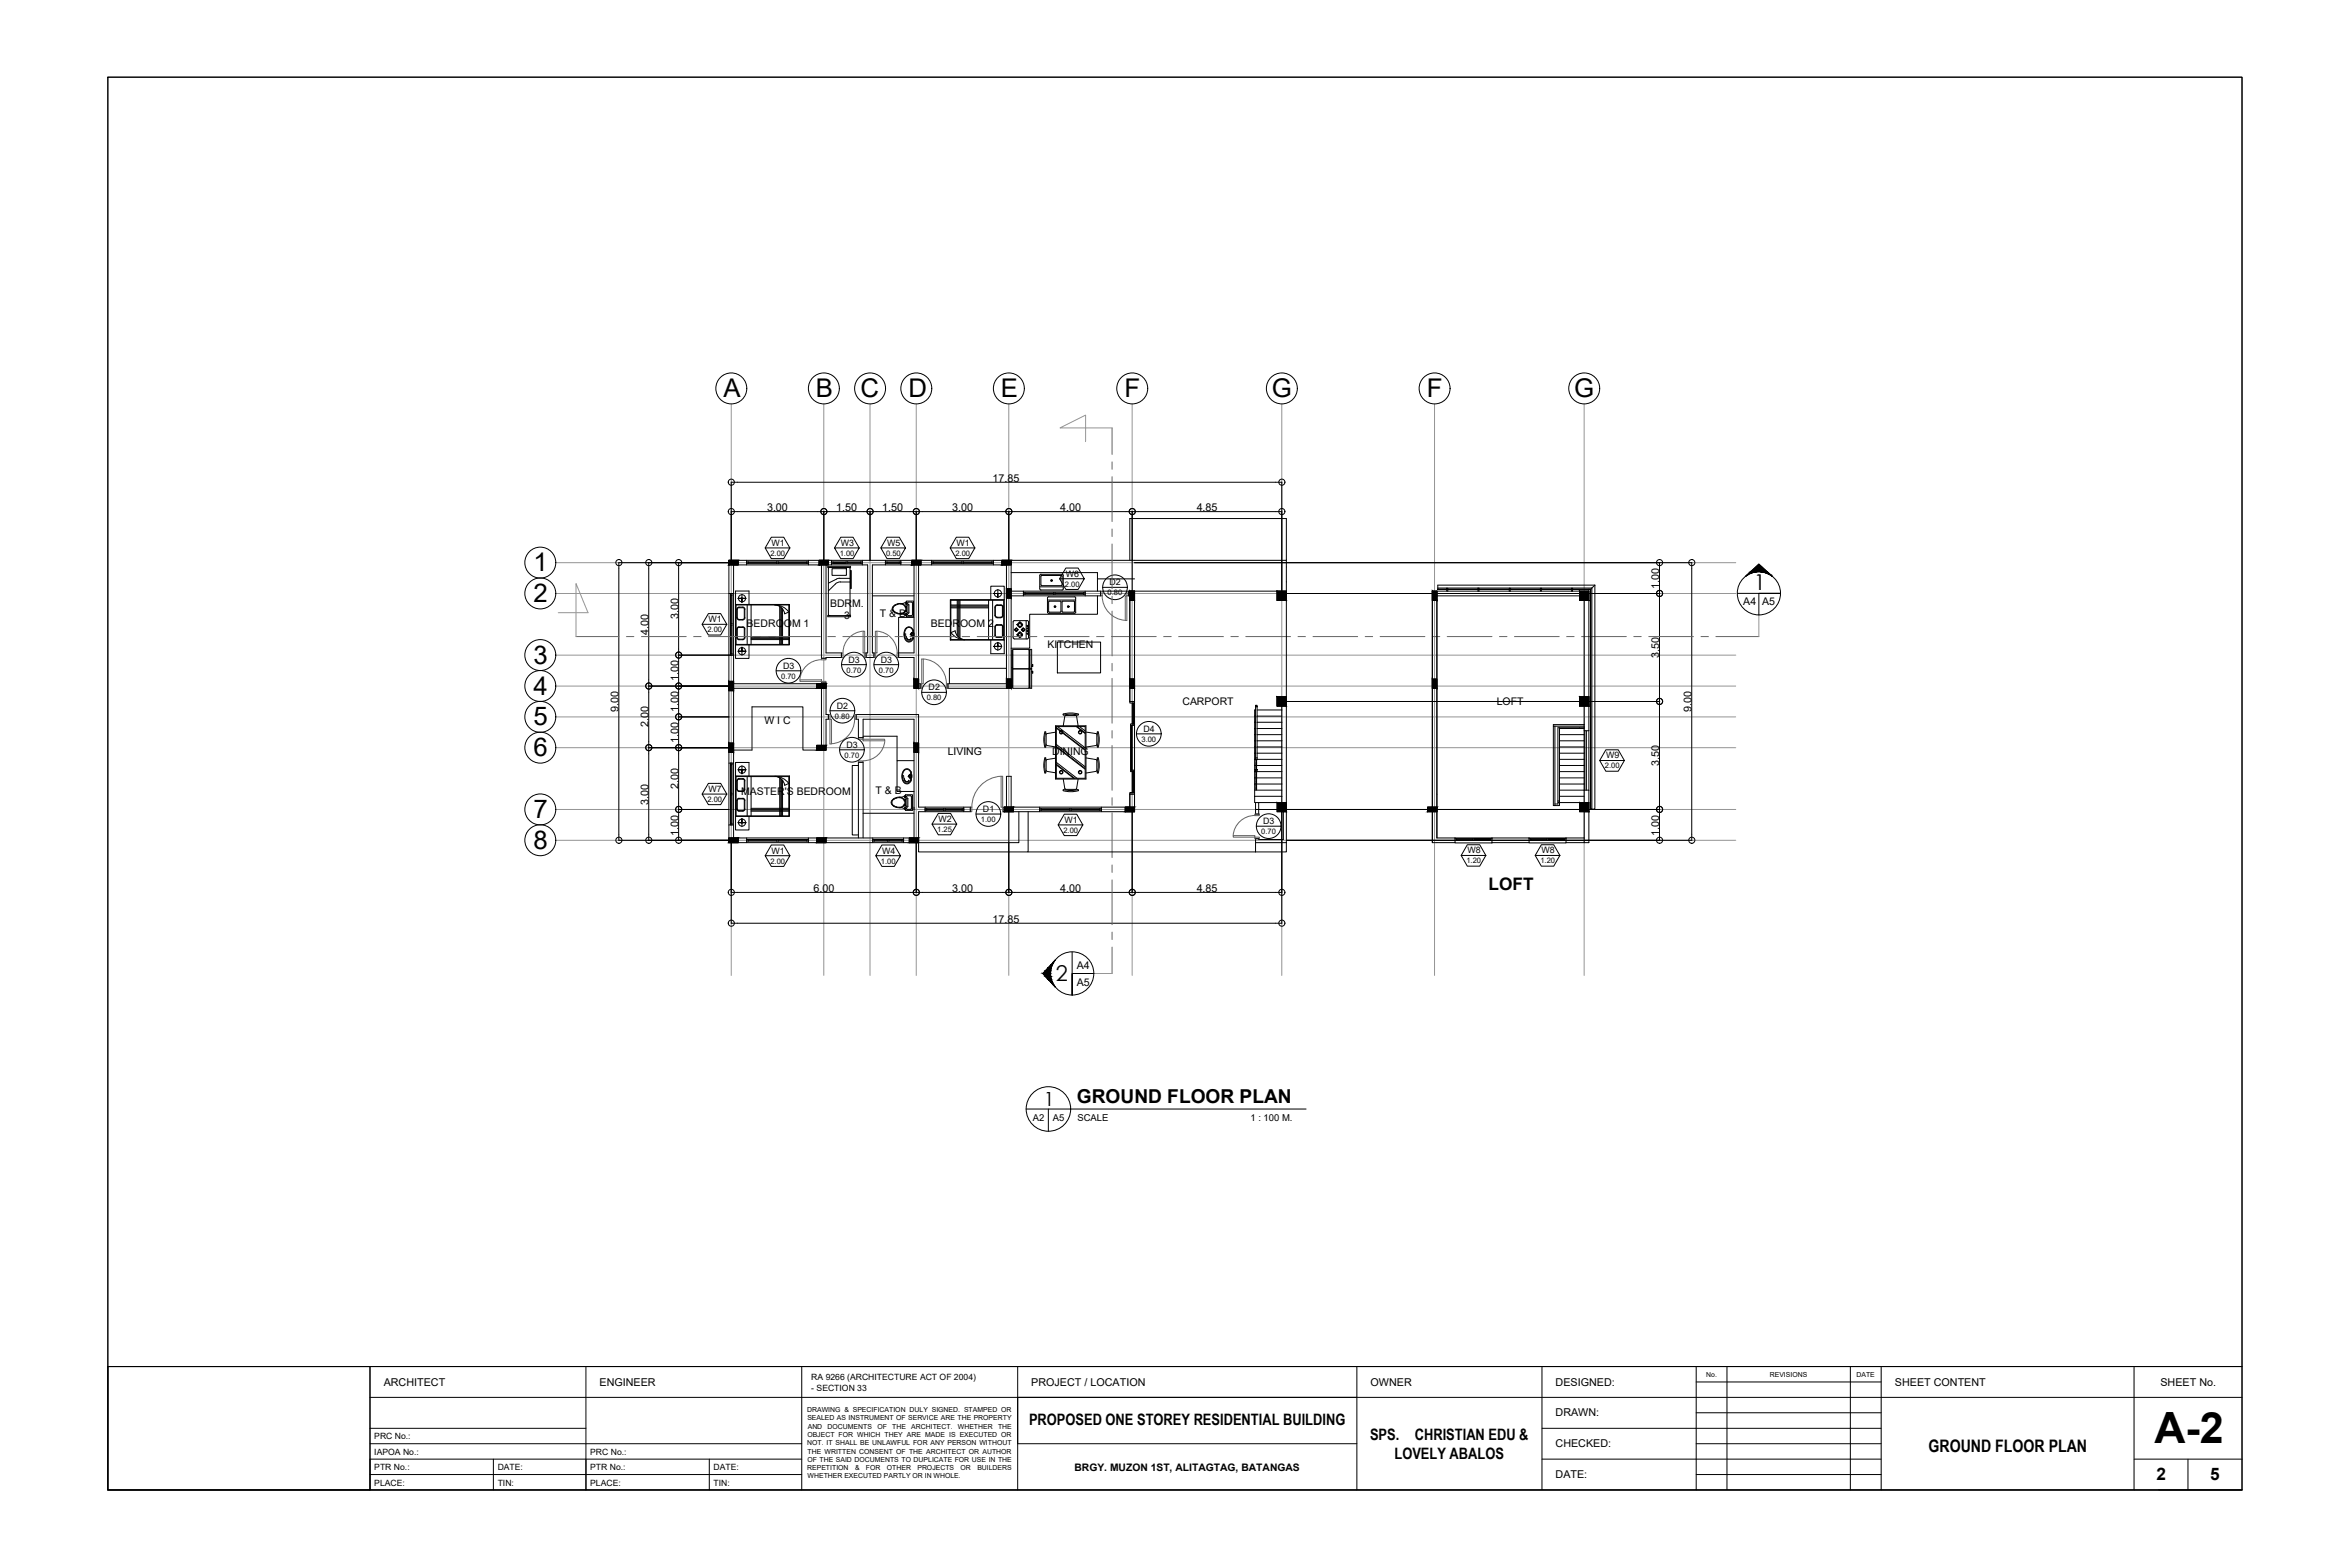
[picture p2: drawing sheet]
<svg xmlns="http://www.w3.org/2000/svg" width="762mm" height="508mm" viewBox="0 0 762 508" stroke-linecap="round" stroke-linejoin="round" font-family="sans-serif">
<defs><g id="words">
<text font-size="14" x="698.6" y="467.9">A-2</text>
<g font-size="8.4">
<text x="234.6" y="128.7">A</text>
<text x="264.6" y="128.7">B</text>
<text x="279" y="128.7">C</text>
<text x="294.6" y="128.7">D</text>
<text x="324.6" y="128.7">E</text>
<text x="364.6" y="128.7">F</text>
<text x="412.4" y="128.7">G</text>
<text x="462.6" y="128.7">F</text>
<text x="510.5" y="128.7">G</text>
<text x="173" y="185.2">1</text>
<text x="173" y="195.2">2</text>
<text x="173" y="215.2">3</text>
<text x="173" y="225.2">4</text>
<text x="173" y="235.2">5</text>
<text x="173" y="245.2">6</text>
<text x="173" y="265.2">7</text>
<text x="173" y="275.2">8</text>
</g>
<g font-size="7.1">
<text x="568.7" y="191.4">1</text>
<text x="342.3" y="318.1">2</text>
</g>
<text font-size="6.3" x="338.5" y="358.6">1</text>
<text font-size="6.2" x="349.2" y="357.7">GROUND FLOOR PLAN</text>
<g font-size="5.6">
<text x="482.7" y="288.5">LOFT</text>
<text x="625.3" y="470.6">GROUND FLOOR PLAN</text>
<text x="699.3" y="479.7">2</text>
<text x="716.6" y="479.7">5</text>
</g>
<g font-size="5.1">
<text x="333.7" y="462.1">PROPOSED ONE STOREY RESIDENTIAL BUILDING</text>
<text x="444.2" y="466.9">SPS.</text>
<text x="458.8" y="466.9">CHRISTIAN EDU &amp;</text>
<text x="452.2" y="473">LOVELY ABALOS</text>
</g>
<g font-size="3.5">
<text x="321.9" y="156.3">17.85</text>
<text x="248.7" y="165.7">3.00</text>
<text x="271.1" y="165.7">1.50</text>
<text x="286.1" y="165.7">1.50</text>
<text x="308.7" y="165.7">3.00</text>
<text x="343.8" y="165.7">4.00</text>
<text x="388" y="165.7">4.85</text>
<text x="538" y="190.9" transform="rotate(-90 538 190.9)">1.00</text>
<text x="220" y="200.8" transform="rotate(-90 220 200.8)">3.00</text>
<text x="210.2" y="205.7" transform="rotate(-90 210.2 205.7)">4.00</text>
<text x="538" y="213.3" transform="rotate(-90 538 213.3)">3.50</text>
<text x="220" y="220.9" transform="rotate(-90 220 220.9)">1.00</text>
<text x="200.5" y="230.8" transform="rotate(-90 200.5 230.8)">9.00</text>
<text x="220" y="230.9" transform="rotate(-90 220 230.9)">1.00</text>
<text x="548.4" y="230.8" transform="rotate(-90 548.4 230.8)">9.00</text>
<text x="210.2" y="235.8" transform="rotate(-90 210.2 235.8)">2.00</text>
<text x="220" y="240.9" transform="rotate(-90 220 240.9)">1.00</text>
<text x="538" y="248.3" transform="rotate(-90 538 248.3)">3.50</text>
<text x="220" y="255.8" transform="rotate(-90 220 255.8)">2.00</text>
<text x="210.2" y="260.8" transform="rotate(-90 210.2 260.8)">3.00</text>
<text x="220" y="270.9" transform="rotate(-90 220 270.9)">1.00</text>
<text x="538" y="270.9" transform="rotate(-90 538 270.9)">1.00</text>
<text x="263.7" y="289.2">6.00</text>
<text x="308.7" y="289.2">3.00</text>
<text x="343.8" y="289.2">4.00</text>
<text x="388" y="289.2">4.85</text>
<text x="321.9" y="299.2">17.85</text>
<text x="124.4" y="449.2">ARCHITECT</text>
<text x="194.4" y="449.2">ENGINEER</text>
<text x="334.4" y="449.2">PROJECT / LOCATION</text>
<text x="444.4" y="449.2">OWNER</text>
<text x="504.4" y="449.2">DESIGNED:</text>
<text x="614.4" y="449.2">SHEET CONTENT</text>
<text x="700.5" y="449.3">SHEET No.</text>
<text x="504.4" y="459.2">DRAWN:</text>
<text x="504.4" y="469.2">CHECKED:</text>
<text x="504.4" y="479.2">DATE:</text>
</g>
<g font-size="3.4">
<text x="269.2" y="196.8">BDRM.</text>
<text x="565.3" y="196.3">A4</text>
<text x="571.4" y="196.3">A5</text>
<text x="242.1" y="203.3">BEDROOM 1</text>
<text x="273.7" y="200.8">3</text>
<text x="285.3" y="199.9">T &amp; B</text>
<text x="301.9" y="203.3">BEDROOM 2</text>
<text x="339.7" y="210">KITCHEN</text>
<text x="383.4" y="228.7">CARPORT</text>
<text x="485.4" y="228.7">LOFT</text>
<text x="247.9" y="234.6">W I C</text>
<text x="307.3" y="244.9">LIVING</text>
<text x="341.2" y="244.9">DINING</text>
<text x="240.3" y="257.6">MASTER'S BEDROOM</text>
<text x="283.9" y="257.4">T &amp; B</text>
<text x="349.1" y="314.2">A4</text>
<text x="349.1" y="319.5">A5</text>
</g>
<text font-size="3.3" x="348.4" y="476.9">BRGY. MUZON 1ST, ALITAGTAG, BATANGAS</text>
<g font-size="3.1">
<text x="334.9" y="363.5">A2</text>
<text x="341.4" y="363.4">A5</text>
<text x="349.4" y="363.5">SCALE</text>
<text x="405.5" y="363.5">1 : 100 M.</text>
</g>
<g font-size="2.9">
<text x="250.1" y="177">W1</text>
<text x="272.7" y="177">W3</text>
<text x="287.7" y="177">W5</text>
<text x="310.2" y="177">W1</text>
<text x="345.7" y="186.9">W6</text>
<text x="359.7" y="189.7">D2</text>
<text x="229.7" y="201.7">W1</text>
<text x="275.1" y="214.8">D3</text>
<text x="285.6" y="214.8">D3</text>
<text x="253.9" y="216.8">D3</text>
<text x="301.1" y="223.8">D2</text>
<text x="271.4" y="229.7">D2</text>
<text x="370.8" y="237.2">D4</text>
<text x="274.4" y="242.4">D3</text>
<text x="520.8" y="245.8">W9</text>
<text x="229.7" y="256.7">W7</text>
<text x="318.7" y="263.2">D1</text>
<text x="304.3" y="266.5">W2</text>
<text x="345.2" y="266.7">W1</text>
<text x="409.6" y="267.2">D3</text>
<text x="250.1" y="276.7">W1</text>
<text x="286" y="276.7">W4</text>
<text x="475.9" y="276.6">W8</text>
<text x="499.9" y="276.6">W8</text>
</g>
<g font-size="2.8">
<text x="263.1" y="447.5">RA 9266 (ARCHITECTURE ACT OF 2004)</text>
<text x="263.1" y="450.8">- SECTION 33</text>
<text x="121.4" y="466.6">PRC No.:</text>
<text x="121.4" y="471.6">IAPOA No.:</text>
<text x="191.4" y="471.6">PRC No.:</text>
<text x="121.4" y="476.6">PTR No.:</text>
<text x="161.4" y="476.6">DATE:</text>
<text x="191.4" y="476.6">PTR No.:</text>
<text x="231.4" y="476.6">DATE:</text>
<text x="121.4" y="481.6">PLACE:</text>
<text x="161.4" y="481.6">TIN:</text>
<text x="191.4" y="481.6">PLACE:</text>
<text x="231.4" y="481.6">TIN:</text>
</g>
<g font-size="2.5">
<text x="249.8" y="180.2">2.00</text>
<text x="272.3" y="180.2">1.00</text>
<text x="287.3" y="180.2">0.50</text>
<text x="309.8" y="180.2">2.00</text>
<text x="345.3" y="190.2">2.00</text>
<text x="359.1" y="193">0.80</text>
<text x="229.4" y="204.9">2.00</text>
<text x="253.3" y="220">0.70</text>
<text x="274.5" y="218">0.70</text>
<text x="285" y="218">0.70</text>
<text x="300.5" y="227">0.80</text>
<text x="270.7" y="233">0.80</text>
<text x="273.9" y="245.6">0.70</text>
<text x="370.1" y="240.5">3.00</text>
<text x="520.4" y="249.1">2.00</text>
<text x="229.4" y="259.9">2.00</text>
<text x="303.9" y="269.7">1.25</text>
<text x="318.1" y="266.4">1.00</text>
<text x="344.8" y="270">2.00</text>
<text x="409" y="270.4">0.70</text>
<text x="249.8" y="280">2.00</text>
<text x="285.7" y="280">1.00</text>
<text x="475.5" y="279.9">1.20</text>
<text x="499.5" y="279.9">1.20</text>
</g>
<g font-size="2.2">
<text x="553.3" y="446.4">No.</text>
<text x="573.9" y="446.4">REVISIONS</text>
<text x="602" y="446.4">DATE</text>
<text x="261.7" y="457.8">DRAWING &amp; SPECIFICATION DULY SIGNED. STAMPED OR</text>
<text x="261.8" y="460.4">SEALED AS INSTRUMENT OF SERVICE ARE THE PROPERTY</text>
<text x="261.8" y="465.8">OBJECT FOR WHICH THEY ARE MADE IS EXECUTED OR</text>
<text x="261.9" y="463.1">AND</text>
<text x="268.4" y="463.1">DOCUMENTS</text>
<text x="284.5" y="463.1">OF</text>
<text x="289.3" y="463.1">THE</text>
<text x="295.5" y="463.1">ARCHITECT.</text>
<text x="310.6" y="463.1">WHETHER</text>
<text x="323.6" y="463.1">THE</text>
<text x="261.7" y="468.5">NOT. IT SHALL BE UNLAWFUL FOR ANY PERSON WITHOUT</text>
<text x="261.8" y="473.9">OF THE SAID DOCUMENTS TO DUPLICATE FOR USE IN THE</text>
<text x="261.9" y="471.2">THE WRITTEN CONSENT OF THE ARCHITECT OR AUTHOR</text>
<text x="261.7" y="476.6">REPETITION</text>
<text x="261.9" y="479.3">WHETHER EXECUTED PARTLY OR IN WHOLE.</text>
<text x="277.2" y="476.6">&amp;</text>
<text x="280.8" y="476.6">FOR</text>
<text x="287.6" y="476.6">OTHER</text>
<text x="297.5" y="476.6">PROJECTS</text>
<text x="311.5" y="476.6">OR</text>
<text x="316.9" y="476.6">BUILDERS</text>
</g>
</g></defs>
<!-- layer: fixtures -->
<g fill="none" stroke="#939598" stroke-width=".32">
<path d="M237.1 131v185.2M267.1 131v185.2M282.1 131v185.2M297.1 131v185.2M327.1 131v185.2M367.1 131v185.2M415.6 131v185.2M465.2 131v185.2M513.7 131v185.2M180.2 182.4h382.6M180.2 192.4h382.6M180.2 212.4h382.6"/>
<path d="M180.2 222.4h382.6M180.2 232.4h382.6M180.2 242.4h382.6M180.2 262.4h382.6M180.2 272.4h382.6"/>
</g>
<!-- layer: dimensions and label -->
<g fill="none" stroke="#000" stroke-width=".32">
<path d="M248.1 177.6l2-3.4h4l2 3.4M248.1 177.6h8l-2 3.5h-4zM270.6 177.6l2-3.4h4l2 3.4M270.6 177.6h8l-2 3.5h-4zM285.6 177.6l2-3.4h4l2 3.4M285.6 177.6h8l-2 3.5h-4zM308.1 177.6l2-3.4h4l2 3.4M308.1 177.6h8l-2 3.5h-4zM343.6 187.6l2-3.4h4l2 3.4M343.6 187.6h8l-2 3.5h-4zM357.5 190.4h8M563.3 192.4h14h-7v6.9"/>
<path d="M566 186.9l4.3-4 4.4 4M227.7 202.4l2-3.5h4l2 3.5M227.7 202.4h8l-2 3.5h-4zM251.7 217.5h8M272.9 215.5h8M283.4 215.5h8M269.1 230.4h8M298.9 224.5h8M368.5 237.9h8M227.7 257.4l2-3.4h4l2 3.4M227.7 257.4h8l-2 3.5h-4zM272.2 243.1h8"/>
<path d="M518.7 246.5l2-3.4h4l2 3.4M518.7 246.5h8l-2 3.5h-4zM248.1 277.4l2-3.5h4l2 3.5M248.1 277.4h8l-2 3.5h-4zM284 277.4l2-3.5h4l2 3.5M284 277.4h8l-2 3.5h-4zM302.2 267.2l2-3.5h4l2 3.5M302.2 267.2h8l-2 3.4h-4zM316.5 263.9h8M343.1 267.4l2-3.5h4l2 3.5M343.1 267.4h8l-2 3.5h-4zM407.4 267.8h8"/>
<path d="M473.8 277.3l2-3.4h4l2 3.4M473.8 277.3h8l-2 3.5h-4zM497.8 277.3l2-3.4h4l2 3.4M497.8 277.3h8l-2 3.5h-4zM342.2 311.2l-4 4.4 4 4.4M347.6 308.6v14v-7h7"/>
<circle cx="237.1" cy="125.9" r="5"/>
<circle cx="267.1" cy="125.9" r="5"/>
<circle cx="282.1" cy="125.9" r="5"/>
<circle cx="297.1" cy="125.9" r="5"/>
<circle cx="327.1" cy="125.9" r="5"/>
<circle cx="367.1" cy="125.9" r="5"/>
<circle cx="415.6" cy="125.9" r="5"/>
<circle cx="465.2" cy="125.9" r="5"/>
<circle cx="513.7" cy="125.9" r="5"/>
<circle cx="175.2" cy="192.4" r="5"/>
<circle cx="175.2" cy="182.4" r="5"/>
<circle cx="361.5" cy="190.4" r="4"/>
<circle cx="570.3" cy="192.3" r="7"/>
<circle cx="175.2" cy="212.4" r="5"/>
<circle cx="255.7" cy="217.4" r="4"/>
<circle cx="276.9" cy="215.5" r="4"/>
<circle cx="287.4" cy="215.5" r="4"/>
<circle cx="175.2" cy="232.4" r="5"/>
<circle cx="175.2" cy="222.4" r="5"/>
<circle cx="273.2" cy="230.4" r="4"/>
<circle cx="302.9" cy="224.4" r="4"/>
<circle cx="372.5" cy="237.9" r="4"/>
<circle cx="175.2" cy="242.4" r="5"/>
<circle cx="276.2" cy="243.1" r="4"/>
<circle cx="175.2" cy="262.4" r="5"/>
<circle cx="175.2" cy="272.4" r="5"/>
<circle cx="320.5" cy="263.9" r="4"/>
<circle cx="411.4" cy="267.8" r="4"/>
<circle cx="347.7" cy="315.6" r="7"/>
</g>
<!-- layer: column -->
<g fill="none" stroke="#000" stroke-width=".32">
<path d="M200.6 182.4h36.5M200.7 184.4v86M210.4 184.4v36M220 184.4v26M236.3 181.7h3.1v1.4h-3.1zM265.6 181.7h3v1.4h-3zM295.6 181.7h3v1.4h-3zM324.9 181.7h3v1.4h-3zM326.3 190.9h1.6v3h-1.6zM366.4 191.6h1.5v3h-1.5zM367.9 182.4h180.7M417.2 192.4h121"/>
<path d="M464.4 191.6h1.5v3h-1.5zM538.1 184.4v6M538.1 194.4v31M548.6 184.4v86M220 212.4h17.1M220 214.4v6M210.3 222.4h26.8M210.4 224.4v16M220 232.4h16.3M220 224.4v6M220 234.4v6M236.3 220.9h1.6v3h-1.6z"/>
<path d="M264.8 221.7h3v1.4h-3zM296.4 220.1h1.5v3h-1.5zM326.3 220.1h1.6v3h-1.6zM366.4 220.1h1.5v3h-1.5zM417.2 227.4h121M464.4 220.1h1.5v3h-1.5zM538.1 229.4v31M210.3 242.4h26M210.4 244.4v26M220 244.4v16M236.3 240.9h1.6v3h-1.6zM264.8 241.6h3v1.6h-3z"/>
<path d="M296.4 240.9h1.5v3h-1.5zM200.6 272.4h35.7M220 262.4h16.3M220 264.4v6M236.3 271.7h3.1v1.5h-3.1zM264.8 271.7h3v1.5h-3zM294.9 271.7h3v1.5h-3zM325.6 261.7h3v1.4h-3zM364.9 261.7h3v1.4h-3zM407.1 262.4h131.1M417.2 272.4h131.4M462.9 261.7h3v1.4h-3z"/>
</g>
<!-- layer: 0 -->
<g fill="none" stroke="#000" stroke-width=".32">
<path d="M237.1 156.3v25.3M237.1 156.3h178.5M415.6 156.3v35.3M237.1 165.9h178.5M267.1 165.8v15.8M282.1 165.8v15.8M297.1 165.8v15.8M327.1 165.8v15.8M367.1 165.8v25.8M200.7 182.4v2M210.4 182.4v2M220 182.4v2"/>
<path d="M236.3 192.4h1.6M242.1 181.7v1.4M262.1 181.7v1.4M269.6 181.7v1.4M279.6 181.7v1.4M287.1 181.7v1.4M292.1 181.7v1.4M302.1 181.7v1.4M322.1 181.7v1.4M327.9 181.7h89.2v-13.6h-50.7v13.6M331.9 191.6v1.6M351.9 191.6v1.6"/>
<path d="M365.9 191.6h2v35.8h-1.5v-34.2h-.5zM367.9 191.6h46.2M414.1 191.6h3v3h-3zM417.1 181.7v9.9M417.1 194.6v31.3M465.9 191.6h3.5M465.9 193.2h46.3M466.2 191.1h.1M466.2 191.1h2.9M466.2 190.6h2.9M469.1 191.1h.1M469.1 191.1h20.3"/>
<path d="M469.1 191.1v.5M469.4 191.1h.1M469.4 191.6h20.3M469.4 191.1v.5M469.4 190.6h9.9M479.3 191.1h.1M479.3 191.1v.5M479.6 191.1h.1M479.6 191.1v.5M479.6 190.6h9.8M489.4 191.1h.1M489.4 191.1v.5"/>
<path d="M489.4 191.1h10.1M489.7 191.1h.1M489.7 191.6h19.9M489.7 191.1v.5M489.7 190.6h9.8M499.5 191.1h.1M499.5 191.1h10.1M499.5 191.1v.5M499.8 191.1h.1M499.8 191.1v.5M499.8 190.6h9.8M509.6 191.1h.1"/>
<path d="M509.6 191.1h6.1v71.2M509.6 191.6h2.6M509.6 191.1v.5M509.9 190.6h6.3v71.7h-.4M509.9 191.1h.1M509.9 191.1v.5M512.2 191.6h3v3h-3zM513.7 194.6v31.3M515.2 191.1h.1M515.2 191.1v.5M515.2 194.6v31.3M517.1 189.7v72.6h-.9"/>
<path d="M517.1 189.7l-1.3 1.4M517.1 189.7h-50.9v1.4M538.1 182.4v2M538.1 190.4v4M548.6 182.4v2M220 210.4v4M236.3 212.4h1.6M291.4 211.7v1.4h5v10h2v-1.4h-.5v-38.6h28.4v38.6h-18.9v1.4h20.5v-29.9h29v-1.6h-29v-9.9h-91.6v91.5h61.6v-10.1h16.7v-1.4h-16.7v-30.1h-20.3M291.4 211.7h5v-28.6h-13.5v28.6h.5v1.4h-2.6v-1.4h.5v-28.6h-13.5v28.6h5v1.4h-5v.3h-1.4v-30.3h-28.5v38.6h28.5v-.3h1.4v10.2h.8M296.4 200.2h-5v11.5M210.4 220.4v4M220 220.4v4"/>
<path d="M220 230.4v4M268.6 233.2h-.8v8.4M277.6 233.2h.7M279.9 233.2h16.5v38.5h-58.5v-28.5M279.9 238.7h11M414.1 225.9h3v3h-3zM417.1 228.2v.7M512.2 225.9h3v3h-3zM512.2 228.9h1.5M513.7 236.9v19.3M515.2 228.2v.7M515.2 236.9v19.3"/>
<path d="M538.1 225.4v4M210.4 240.4v4M220 240.4v4M236.3 247.4h1.6M237.9 241.6v-18.5h28.5v18.5M278.3 247.1v24.6M279.9 247.1v24.6M296.4 246.6h-5.5v10h5.5M200.7 270.4v2M210.4 270.4v2M220 260.4v4M220 270.4v2"/>
<path d="M236.3 267.4h1.6M237.1 273.2v26.1M242.1 271.7v1.5M262.1 271.7v1.5M283 271.7v1.5M293 271.7v1.5M297.1 273.2v16.1M300 261.7v1.4M312.5 261.7v1.4M325.6 261.7h40.8v-4.3h1.5v5.7h-42.3M326.3 261.7v-10h1.6v10M327.1 263.2v26.1"/>
<path d="M330.4 263.1v10.1h-32.5v3h35.5v-13.1M333.4 276.2h73.7M337.1 261.7v1.4M357.1 261.7v1.4M367.1 263.2v26.1M407.1 273.2v3M407.1 263.9h1M407.1 271.9h1M414.1 260.2h3v2.9h-3zM415.6 263.2v36.1M417.1 273.2v3h-10M471.8 273.2h12"/>
<path d="M471.8 271.7h12M495.8 273.2h12M495.8 271.7h12M512.2 260.2h3v2.9h-3zM515.7 262.3h.1M538.1 260.4v4M538.1 270.4v2M548.6 270.4v2M237.1 289.3h178.5M237.1 299.3h178.5"/>
<circle cx="237.1" cy="156.3" r=".99"/>
<circle cx="415.6" cy="156.3" r=".99"/>
<circle cx="237.1" cy="165.8" r=".99"/>
<circle cx="267.1" cy="165.8" r=".99"/>
<circle cx="282.1" cy="165.8" r=".99"/>
<circle cx="297.1" cy="165.8" r=".99"/>
<circle cx="327.1" cy="165.8" r=".99"/>
<circle cx="367.1" cy="165.8" r=".99"/>
<circle cx="415.6" cy="165.8" r=".99"/>
<circle cx="200.7" cy="182.4" r=".99"/>
<circle cx="210.4" cy="182.4" r=".99"/>
<circle cx="220.1" cy="182.4" r=".99"/>
<circle cx="538.1" cy="182.4" r=".99"/>
<circle cx="538.1" cy="192.4" r=".99"/>
<circle cx="548.6" cy="182.4" r=".99"/>
<circle cx="220.1" cy="212.4" r=".99"/>
<circle cx="210.4" cy="222.4" r=".99"/>
<circle cx="220.1" cy="222.4" r=".99"/>
<circle cx="220.1" cy="232.4" r=".99"/>
<circle cx="538.1" cy="227.4" r=".99"/>
<circle cx="210.4" cy="242.4" r=".99"/>
<circle cx="220.1" cy="242.4" r=".99"/>
<circle cx="200.7" cy="272.4" r=".99"/>
<circle cx="210.4" cy="272.4" r=".99"/>
<circle cx="220.1" cy="262.4" r=".99"/>
<circle cx="220.1" cy="272.4" r=".99"/>
<circle cx="538.1" cy="262.4" r=".99"/>
<circle cx="538.1" cy="272.4" r=".99"/>
<circle cx="548.6" cy="272.4" r=".99"/>
<circle cx="237.1" cy="289.3" r=".99"/>
<circle cx="237.1" cy="299.3" r=".99"/>
<circle cx="297.1" cy="289.3" r=".99"/>
<circle cx="327.1" cy="289.3" r=".99"/>
<circle cx="367.1" cy="289.3" r=".99"/>
<circle cx="415.6" cy="299.3" r=".99"/>
<circle cx="415.6" cy="289.3" r=".99"/>
</g>
<!-- layer: windows -->
<g fill="none" stroke="#000" stroke-width=".32">
<path d="M236.9 192.4h.5v20h-.5zM236.9 192.9h.5M237.1 192.9v9.2M242.1 182.2h20v.4h-20zM242.6 182.2v.4M242.6 182.4h9.2M251.8 182.2v.4M252.3 182.2v.4M252.3 182.4h9.3M261.6 182.2v.4M270.1 182.4h4.3v.2h-4.3M270.1 182.2h-.5v.4h.5"/>
<path d="M270.1 182.4v.2M274.4 182.2h-4.3v.2M274.4 182.2h5.2v.4h-5.2M274.4 182.2v.2M274.9 182.2v.2h4.2M274.9 182.4v.2M279.1 182.2v.4M287.6 182.2h-.5v.4h4.5v-.2M287.6 182.4h4M287.6 182.4v.2M291.6 182.2h-4v.2M291.6 182.4v-.2h.5v.4h-.5"/>
<path d="M302.1 182.2h20v.4h-20zM302.6 182.4h9.3M302.6 182.2v.4M311.9 182.2v.4M312.4 182.4h9.2M312.4 182.2v.4M321.6 182.2v.4M331.9 192.2h20v.5h-20zM332.4 192.4h9.2M332.4 192.2v.5M341.6 192.2v.5M342.1 192.4h9.3"/>
<path d="M342.1 192.2v.5M351.4 192.2v.5M236.9 211.9h.5M236.9 202.1h.5M236.9 202.6h.5M237.1 202.6v9.3M513.9 236.9v19.3M514.4 236.9v19.3M236.9 247.4h.5v20h-.5zM236.9 257.2h.5M236.9 247.9h.5M236.9 257.7h.5"/>
<path d="M237.1 247.9v9.3M237.1 257.7v9.2M236.9 266.9h.5M242.1 272.2h20v.5h-20zM242.6 272.4h9.2M242.6 272.2v.5M251.8 272.2v.5M252.3 272.4h9.3M252.3 272.2v.5M261.6 272.2v.5M283 272.2h10v.5h-10zM283.5 272.4h4.2"/>
<path d="M283.5 272.2v.5M287.7 272.2v.5M288.2 272.4h4.3M288.2 272.2v.5M292.5 272.2v.5M300 262.2h12.5v.5h-12.5zM300.5 262.4h5.5M300.5 262.2v.5M306 262.2v.5M306.5 262.4h5.5M306.5 262.2v.5M312 262.2v.5"/>
<path d="M337.1 262.2h20v.5h-20zM337.6 262.4h9.3M337.6 262.2v.5M346.9 262.2v.5M347.3 262.4h9.3M347.3 262.2v.5M356.6 262.2v.5M471.8 272.4h6.2M471.8 271.9h6.2M472.3 272.1h5.3v.3M472.3 271.9v.5M477.6 271.9v.2"/>
<path d="M478 272.1v.3M483.3 271.9h-5.3v.2h5.3M483.3 272.1v.3h-5.3M483.3 272.4h.5M483.3 271.9h.5M483.3 271.9v.2M495.8 272.4h6.2M495.8 271.9h6.2M496.3 272.1h5.3v.3M496.3 271.9v.5M501.6 271.9v.2M502 272.1v.3"/>
<path d="M507.3 271.9h-5.3v.2h5.3M507.3 272.1v.3h-5.3M507.3 272.4h.5M507.3 271.9h.5M507.3 271.9v.2"/>
</g>
<!-- layer: doors -->
<g fill="none" stroke="#636466" stroke-width=".32">
<path d="M356.9 191.6h.5v1.6h-.5zM357.4 193.1a8 8 0 0 0 7.5 8M364.9 193.2h.5v8h-.5zM365.4 191.6h.5v1.6h-.5zM266.4 213.4h1.4v.5h-1.4zM266.4 213.9a7 7 0 0 0-7 6.5M272.8 211.7h.5v1.4h-.5zM279.9 204.6a7 7 0 0 0-6.6 7M279.9 204.6h.5v7.1h.4v1.4h-.4v-1.4h-.5zM283.8 204.6h.6v7.1h-.6v1.4h-.4v-1.4h.4zM284.4 204.6a7 7 0 0 1 6.5 7M290.9 211.7h.5v1.4h-.5z"/>
<path d="M298.9 213.7h.5v8h-.5zM299.4 213.6a8 8 0 0 1 7.5 8M259.4 220.4h7v.5h1.4v.5h-1.4v-.5h-7zM268.6 231.6h.5v1.6h-.5zM269.1 233.2h.5v8h-.5zM277.1 233.1a8 8 0 0 1-7.5 8M277.1 231.6h.5v1.6h-.5zM278.3 239.1h1.6v.5h7v.6h-7v-.6h-1.6zM298.4 221.7h.5v1.4h-.5zM306.9 221.7h.5v1.4h-.5zM278.3 246.7h1.6v.4h-1.6zM286.9 240.1a7 7 0 0 1-7 6.5"/>
<path d="M324.6 251.7h.5v10h-.5zM324.6 251.6a10 10 0 0 0-9.5 10M314.6 261.7h.5v1.4h-.5zM325.1 261.7h.5v1.4h-.5zM399.9 270.9h7v.5h1.4v.5h-1.4v-.5h-7zM406.9 263.9h1.4v.5h-1.4zM406.9 264.4a7 7 0 0 0-7 6.5"/>
</g>
<!-- layer: fixtures -->
<g fill="none" stroke="#000" stroke-width=".32">
<path d="M238.5 196h17.5v13.1h-17.5M238.7 196.1h17.1v12.8h-17.1zM238.9 197.5v2.8M238.9 197.5l.2-.5 .5-.2 1.5 .1 .5 .6M239.1 197.5v2.8M239.1 197.5l.3-.5h1.5l.5 .5M240.6 194h.1M240.6 192.7v2.6v-1.3h-1.3h2.6h-1.3M241.3 197.5v2.8M241.5 197.5v2.8M242.3 196.1v12.8M242.9 196v-4.4h-4.4v17.5"/>
<path d="M243.5 196.1v12.8M252.8 196.6v12.3M253.2 196.8v12.1M253.4 197.1v11.8M253.7 197.4v11.5M254.4 199a3.3 3.3 0 0 0-3.1-2.9 5.4 5.4 0 0 1 4.5 2.3l-1.4 .6M268.4 199.6h7.4v.3h-7.4zM268.4 183.6h7.4v.4h-7.4zM269 183.9l-.4 .5v14.8l.4 .4M269.8 184.4h4.6v2.1h-4.6zM271.2 187.7l-2.6 1.4M272.3 187.5h3.3"/>
<path d="M272.3 187.5l-1 .2M272.5 188.7h3.1M272.5 188.6l-1.4 .5-2.5 2.5M275.2 183.9l.4 .5v14.8l-.4 .4M275.8 185h.2v5.8h-.2zM282.9 193.2h13.5M289.5 196.8l-.2 .6 .2 .6M289.5 198l.6 .6M290.1 198.5l2 .6M290.2 196.3l-.5 .5M292.1 195.8l.7 .2 .9 .9a1.73 1.73 0 0 1-1.9 2l-1.1-.2a1.28 1.28 0 0 1-1-1.8M292.1 195.7l1.1 .4 .5 .6"/>
<path d="M292.1 195.8l-1.9 .5M292.1 199.1h.8l1.1 .7M293.7 198.1l-.5 .6-1.1 .4M293.7 196.7h.2v1.4h-.2M293.9 194.9h2.3v5h-2.3v-.9l.5-.5v-2.3l-.5-.5-.2 .2v-.6h.2v.4zM293.9 199l-.2-.2v.7h.2M294 194.9a4.1 4.1 0 0 1-3 .9l-1.5 1M294.5 195.2h1.2l.2 .2v3.9l-.2 .3h-1.2l-.2-.3 .4-.6v-2.6l-.4-.5zM308.3 194.6h17.2v12.7h-17.2zM308.3 196.4h12.2M308.3 196.1h12.2M308.3 196.8h12.2"/>
<path d="M308.3 197.1h12.2M310.4 194.6v11.5M310.7 194.6v11.8M311 194.6v12.1M311.3 194.6v12.3M320.5 194.6v12.7M321.3 194.4v-4.4h4.3v4.4M321.9 194.6v12.7M322.6 196.8v2.8M322.6 199.5l.2 .5 .5 .2M322.7 196.8v2.8M322.8 199.5l.5 .6"/>
<path d="M323.3 196.3h1.2M323.3 196.3l-.5 .5M323.6 192.4h.1M323.6 191.1v2.6v-1.3h1.2h-2.6h1.4M324.5 196.1h-1.5l-.4 .7M324.5 196.1l.5 .2 .2 .5v2.8M324.5 196.3l.6 .5-.1 2.8M325.1 199.5l-.6 .6M325.2 199.5l-.2 .5-.5 .2M325.6 194.4h-17.5v13.1h17.5M325.6 194.4v17.5h-4.3v-4.4M327.9 185.6h28v6"/>
<path d="M337.1 190.2h7.7M337.1 190.9l.4 .4h6.9M337.5 186.8l.2-.2 6.4-.1 .3 .3M337.5 186.8l.2 3 6.4 .1 .3-.3M337.5 186.2h6.9M337.5 186.1l-.4 .4v4.4M339.6 194.5h9.2M340 193.5h8.4l.4 .4-.2 4.9h-8.6M340 193.5l-.4 .4v4.6l.4 .3M343.7 194.9h-3.4l-.3 .2 .2 3.3 3.5 .1M343.8 194.9l.2 .2v3.2l-.2 .2M344.4 186.8v2.8"/>
<path d="M344.4 186.1l.4 .4v4.4M344.6 194.9h3.6l.2 .2-.1 3.3-3.7 .1M344.7 194.9l-.3 .2v3.1l.3 .3M344.8 190.9l-.4 .4M355.9 193.2v5.9h-22v11h-6M355.9 187.7h12M357.4 191.6h8M238.5 209.1v4.3h4.4v-4.3M238.9 203.9v2.8l.2 .5 .5 .2 1.5-.1 .5-.6M238.9 203.9l.5-.6 1.5-.1 .4 .2 .3 .5M238.9 200.3l.2 .5 .5 .2M239.1 203.9v2.8"/>
<path d="M239.1 206.7l.5 .5 1.5-.1 .3-.4M239.1 203.9l.3-.5h1.5l.5 .5M239.1 200.3l.3 .4 1.4 .1 .6-.5M239.6 201h1.2M240.6 211.1h.1M240.6 211.1h1.3h-2.6h1.3v-1.3v2.6M241.3 203.9v2.8M241.5 203.9v2.8M241.6 200.3l-.3 .5-.4 .2M243.5 207.3h12.3M243.5 206.5h12.3M243.5 207.1h12.3"/>
<path d="M243.5 206.8h12.3M293.7 205.4a1.42 1.42 0 0 0 1.3 2.1l.5-.5M293.9 206.3l.7 1.1 .4-.1 .4-.4M295.1 205.7h.5M295.4 205.4v.5M295.7 206h.4M295.7 205.1h.4M295.7 205.9l-.2 .2 .2 .1M295.7 205.1l-.2 .1 .2 .1M295.9 206l.3 .1zM295.9 205.1l.3 .2zM296 204.4v.7"/>
<path d="M296 205.3v.7M296 206.2v.7M296 204.4a1.26 1.26 0 0 0-1.3-1 1.26 1.26 0 0 0-1.2 1.1 2.46 2.46 0 0 0 1.2 3.4 1.41 1.41 0 0 0 1.3-1M296.1 204.2a1.52 1.52 0 0 0-1.8-1 1.52 1.52 0 0 0-1.1 1.7 2.4 2.4 0 0 0 1.5 3.3l.8-.3 .6-.8M296.1 204.1l.1 .4M296.1 206.1l-.4 .1M296.1 205.3h-.4M296.2 204.6v.2M296.2 206.5v.3M296.2 204.8l.2 .6-.2 1M296.2 206.8l-.1 .4M296.2 205.2v.9z"/>
<path d="M309.7 204.5a3.3 3.3 0 0 0 3.2 2.8 5.4 5.4 0 0 1-4.5-2.2l1.3-.6M322.6 203.2v2.8M322.6 206l.4 .6 1.5 .1M322.7 203.2v2.8M322.8 206l.3 .4 1.4 .1M323.3 200.3h1.2M323.3 200.1h1.2M323.6 209.6h.1M323.6 209.6h-1.4h2.6h-1.2v-1.4v2.7M324.5 202.5h-1.5l-.4 .7M324.5 202.7h-1.4l-.3 .5M324.5 202.5l.5 .2 .2 .5"/>
<path d="M324.5 202.6l.6 .6M325 203.2l.1 2.8-.6 .5M325.2 203.2v2.8l-.2 .5-.5 .2M326.3 216.7h-18.5v5M328.1 210.8v12.1M328.3 210.8v12.1M328.4 210.5h5.3v12.6h-5.3zM328.4 216.8h5.3M328.9 204.1l.4 .1zM329.5 203.6l.1 .3zM329.5 204.4l.1 .3zM329.5 204.4h.1"/>
<path d="M329.7 202.5l.6 .1zM329.7 204.1l.4 .1zM329.7 205.8l.6 .1zM330.7 202.9l.1 .6zM330.7 204.9l.1 .5zM330.7 201.6l.1 .6zM330.7 206.2l.1 .5zM331 202.5l.6 .1zM331 205.8l.6 .1zM331.2 204.1l.4 .1zM331.8 204.4v.3zM331.8 203.6v.3z"/>
<path d="M331.8 204.4h.1M332 204.1l.3 .1zM332.7 201.2v5.9M333 201.2h-4l-.5 .4 .1 5.3 .4 .2h4M333.1 201.2l.4 .4v5.1l-.4 .4M333.7 217.1h.3M333.7 210.8h.3M333.7 216.5h.3M333.8 210.8v5.7M333.8 217.1v5.8M334 210.5h.5v12.6h-.5zM334 216.8h.5"/>
<path d="M334.5 217.6h.4v.7l-.1-.5h-.3M334.5 215.9h.3l.1-.5v.7h-.4M342.9 208.2h14v9.9h-14zM333.7 222.9h.3M338.8 237.2l.3 .1a8.6 8.6 0 0 0 0 4.9l-.1 .1a6.9 6.9 0 0 1-.2-5.1zM342.3 237.4l-3 .5-.1 3.5 3.1 .7M342.3 235.3h9.8v17.3h-9.8zM342.5 235.8l9.4 7.2M342.5 236.1l9.4 7.1M342.5 235.5h9.4v16.8h-9.4zM342.9 235.5l9 6.9M345.3 232.2l-.5 3.1"/>
<path d="M345.5 231.9l3.5 .1 .6 3.3M345.5 231.9l-.2 .2M349 235.5l2.9 2.3M349.2 235.5l2.7 2.1M349.6 231.4v.4a11.1 11.1 0 0 0-4.8 0l-.1-.1a6.5 6.5 0 0 1 4.9-.2M350.1 235.5l1.8 1.5M352.1 237.3l3.3 .5 .2 .3v3.5l-3.5 .6M355.8 237.3l.1-.1a6.2 6.2 0 0 1 0 5.1l-.1-.1a9.7 9.7 0 0 0 0-4.9zM406.8 236.2h.3M406.8 238.2h.3M406.8 234.1h.3M406.8 232.2h.3"/>
<path d="M407.1 228.6h.5v.6h-.5zM407.1 229.2v4.9M407.1 230.2h-.3v24M407.1 234.1v11.6M407.6 229.2v3M407.6 230.2h8M407.6 236.2h8M407.6 238.2h8M407.6 234.1h8M407.6 232.2h8M407.6 232.2v13.5M504.2 235.4h-.5v25.8h2v-1h8"/>
<path d="M504.2 235.4v25.8M504.2 235.4h9.5M505.7 236.2h8M505.7 238.2h8M505.7 235.9v10.3M513.7 235.9h-8.5v23.8M513.7 234.9h-10v.5M237.9 243.2h5.9v-14h16.5v14h7.5M238.5 251.5h17.5v13.2h-17.5M238.7 251.8h17.1v12.7h-17.1zM239.1 253.1v2.8M239.1 259.5v2.8"/>
<path d="M239.1 255.9l.5 .5 1.5-.1 .3-.4M239.1 253.1l.3-.5h1.5l.5 .5M239.6 258.8h1.2M239.6 259h1.2M239.6 252.4h1.2M239.6 258.8l-.6 .4-.1 3.1M239.6 259l-.5 .5M239.6 252.4l-.5 .2-.2 .5 .1 3.1 .4 .3 1.4 .1 .5-.2 .3-.5M240.6 249.6h.1M240.6 248.2v2.7v-1.3h-1.3h2.6h-1.3M240.9 258.8l.4 .2 .3 .5M240.9 259l.5 .5"/>
<path d="M240.9 252.4l.4 .2 .3 .5M241.3 253.1v2.8M241.3 259.5v2.8M241.5 253.1v2.8M241.5 259.5v2.8M242.3 251.8v12.7M242.9 251.5v-4.3h-4.4v17.5M243.5 251.8v12.7M252.8 252.2v12.3M253.2 252.4v12.1M253.4 252.6v11.9M253.7 253v11.5"/>
<path d="M254.4 254.6a3.3 3.3 0 0 0-3.1-2.9 5.4 5.4 0 0 1 4.5 2.3l-1.4 .6M278.3 248.2h-1.9v22.5h1.9M290.6 258.6a1.49 1.49 0 0 0-1.5 1.1 1.49 1.49 0 0 0 .7 1.7M290.7 258.7a2.06 2.06 0 0 1 2.5 1h.2a1.78 1.78 0 0 1-1.9 2l-1.6-.5M290.7 258.7a1.34 1.34 0 0 0-1.4 1 1.34 1.34 0 0 0 .6 1.5M291.7 258.4l.8 .2 1.1 .9v1.4l-.3-.1-.8 .9-.8 .2M291.7 258.4l-1.1 .1M293 251.4l.4 1.7a.78 .78 0 0 0 .7 .4 .78 .78 0 0 0 .7-.5M293.2 252.3l.3 .8 .5 .3 .7-.5M293.4 258.6h.2l.4 .4v2.3l-.4 .5v.9h2.3v-5.1h-2.3v1v-.5h-.3v.6M293.6 257.7l-1 .7h-.8M294.1 258h1.2l.2 .2v3.9l-.2 .3h-1.2l-.2-.3 .5-.6v-2.6l-.5-.5z"/>
<path d="M294.4 251.7h.5M294.7 251.4v.5M295 252h.4M295 251.1l.4 .1M295.1 252l-.2 .1 .2 .1M295.1 251.1l-.2 .1 .2 .1M295.2 252l.3 .1zM295.2 251.2h.3zM295.3 250.4v.7M295.3 251.3v.7M295.3 252.2v.7M295.3 250.4a1.26 1.26 0 0 0-1.3-1 1.26 1.26 0 0 0-1.2 1.1 2.46 2.46 0 0 0 1.2 3.4 1.41 1.41 0 0 0 1.3-1"/>
<path d="M295.4 252.1l-.4 .1M295.4 251.2l-.4 .1M295.5 250.6l.2 .8-.2 1.4M295.5 250.5a1.44 1.44 0 0 0-1.3-1.3 1.44 1.44 0 0 0-1.5 1.1 2.54 2.54 0 0 0 1.3 3.8 1.62 1.62 0 0 0 1.5-1.3M295.6 251.2v.9zM338.8 250.5l.3 .1a8.5 8.5 0 0 1 0-4.9l-.1-.1a6.5 6.5 0 0 0-.2 4.9M339.3 249.8l.2 .2M339.4 250.1l2.9 .4M342.3 245.8l-3 .5-.1 3.5M342.5 242.2l9.4 7.2M342.5 241.9l9.4 7.2M342.5 241.3l9.4 7.3"/>
<path d="M342.5 247.1l6.7 5.2M342.5 247.7l5.9 4.6M342.5 248l5.6 4.3M344.8 252.6l.5 3.1M345.3 255.7l.2 .2M345.5 255.9h3.3M349.6 252.6l-.5 3.1-.3 .2M349.6 256.3a8.4 8.4 0 0 1-4.9 0l.1-.3a11.1 11.1 0 0 0 4.8 0v.4M352.1 245.7l3.5 .6v3.5M355.4 250.1l-3.3 .5M355.6 249.8l-.2 .2M356.1 250.5l-.3 .1a9.6 9.6 0 0 0 0-4.9l.1-.1a6.5 6.5 0 0 1 .2 4.9"/>
<path d="M406.8 254.2v3.9M406.8 258.1v2.1h8.8M406.8 254.2h.5M406.8 250.1h.5M406.8 248.2h.5M406.8 246.2h.3M406.8 252.2h8.8M406.8 258.1h8.8M406.8 256.2h8.8M406.8 244.2h.3M406.8 242.1h.3M406.8 240.2h.3"/>
<path d="M406.8 250h.5M406.8 249.5h.3M407.1 245.7v.6h.2M407.1 249.5h.3M407.1 249.5v.5M407.1 245.7h.5M407.3 249.5h.1M407.3 255.7h.2M407.3 250.1v4.1M407.3 250h.1M407.3 254.2v1.8h.2l-.1-1.8M407.3 246.3v3.2"/>
<path d="M407.3 250v.1M407.3 249l.1 .5M407.3 247.7h.1M407.3 255.4h.1M407.3 251.7v.6l.1-.6M407.3 252.8h.1M407.3 254h.1M407.3 251.6h.1M407.3 250.4h.1M407.3 254.7h.1M407.3 251h.1M407.3 253.4h.1"/>
<path d="M407.3 248.9h.1M407.3 248.3h.1M407.3 247.5l.2 2M407.3 247.2h.2M407.3 246.3v1.4M407.3 247.8v.5M407.3 248.4v.5M407.3 250v.4M407.3 250.5v.5M407.3 251.1v.5M407.3 252.3v.5M407.3 252.9v.5"/>
<path d="M407.3 253.5v.5M407.3 254.2v.5M407.3 254.8v.6M407.3 255.5v.4M407.4 249.5h.1M407.4 249.5h.2v.5h-.2M407.4 247.8v.5M407.4 248.4v.5M407.4 249v.5M407.4 250.5v.5M407.4 251.1v.5M407.4 252.3v.5"/>
<path d="M407.4 252.9v.5M407.4 253.5v.5M407.5 254.2h8.1M407.5 248.2h8.1M407.5 246.3l-.1 1.4M407.5 250l-.1 .4M407.6 245.7v.6h-.3M407.6 246.2h8M407.6 244.2h8M407.6 242.1h8M407.6 240.2h8M415.6 250.1h-8.1v4.1"/>
<path d="M505.2 259.7v.9h-1M505.2 259.7h.5M505.7 259.7v.5h-.5M505.7 254.2v3.9M505.7 246.2v8M505.7 254.2h8M505.7 250.1h8M505.7 248.2h8M505.7 246.2h8M505.7 252.2h8M505.7 258.1h8M505.7 256.2h8"/>
<path d="M505.7 244.2h8M505.7 242.1h8M505.7 240.2h8M505.7 258.1v1.6M238.5 264.7v4.4h4.4v-4.4M238.9 262.3l.2 .5 .5 .2 1.5-.1 .5-.6M239.1 262.3l.5 .5 1.5-.1 .3-.4M240.6 266.7h.1M240.6 266.7h1.3h-2.6h1.3v-1.3v2.6M243.5 262.6h12.3M243.5 263h12.3M243.5 262.3h12.3"/>
<path d="M243.5 262h12.3M279.9 263.7h16.5M289.8 261.4l1.9 .5M291.8 261.9h.8l1 .6M293.3 261.7v.6h.3M293.4 261.6h.2v.2"/>
<circle cx="240.6" cy="194" r="1.16"/>
<circle cx="293.8" cy="198.3" r=".11"/>
<circle cx="293.8" cy="196.4" r=".11"/>
<circle cx="323.6" cy="192.4" r="1.16"/>
<circle cx="341" cy="188.2" r=".28"/>
<circle cx="341" cy="188.2" r=".15"/>
<circle cx="342.1" cy="196.7" r=".28"/>
<circle cx="342.1" cy="196.7" r=".15"/>
<circle cx="346.4" cy="196.7" r=".28"/>
<circle cx="346.4" cy="196.7" r=".15"/>
<circle cx="240.6" cy="211.1" r="1.16"/>
<circle cx="295.4" cy="205.6" r=".15"/>
<circle cx="295.6" cy="206.1" r=".11"/>
<circle cx="295.6" cy="205.2" r=".11"/>
<circle cx="323.6" cy="209.5" r="1.16"/>
<circle cx="329.5" cy="204.2" r=".49"/>
<circle cx="329.5" cy="204.2" r=".4"/>
<circle cx="330.7" cy="202.5" r=".78"/>
<circle cx="330.7" cy="202.5" r=".61"/>
<circle cx="330.7" cy="205.8" r=".61"/>
<circle cx="330.7" cy="205.8" r=".78"/>
<circle cx="331.8" cy="204.2" r=".4"/>
<circle cx="331.8" cy="204.2" r=".49"/>
<circle cx="333.1" cy="204.5" r=".19"/>
<circle cx="333.1" cy="205.4" r=".19"/>
<circle cx="333.1" cy="203.8" r=".19"/>
<circle cx="333.1" cy="202.9" r=".19"/>
<circle cx="344.1" cy="237.4" r=".57"/>
<circle cx="344.1" cy="237.4" r=".44"/>
<circle cx="350.2" cy="237.4" r=".44"/>
<circle cx="350.2" cy="237.4" r=".57"/>
<circle cx="240.6" cy="249.5" r="1.16"/>
<circle cx="293.5" cy="259.2" r=".11"/>
<circle cx="294.7" cy="251.7" r=".15"/>
<circle cx="295" cy="252.1" r=".11"/>
<circle cx="295" cy="251.2" r=".11"/>
<circle cx="344.1" cy="250.3" r=".57"/>
<circle cx="344.1" cy="250.3" r=".44"/>
<circle cx="350.2" cy="250.3" r=".44"/>
<circle cx="350.2" cy="250.3" r=".57"/>
<circle cx="240.6" cy="266.7" r="1.16"/>
<circle cx="293.5" cy="261.1" r=".11"/>
</g>
<!-- layer: column -->
<g fill="#000" stroke="#000" stroke-width=".32">
<path d="M236.3 181.7v1.4l3.1-1.4zM236.3 183.1l3.1-1.4v1.4z"/>
<path d="M265.6 181.7v1.4l3-1.4zM265.6 183.1l3-1.4v1.4z"/>
<path d="M295.6 181.7v1.4l3-1.4zM295.6 183.1l3-1.4v1.4z"/>
<path d="M324.9 181.7v1.4l3-1.4zM324.9 183.1l3-1.4v1.4z"/>
<path d="M326.3 190.9l1.6 3v-3zM326.3 190.9l1.6 3h-1.6z"/>
<path d="M366.4 191.6v3h1.5zM366.4 191.6h1.5v3z"/>
<path d="M464.4 191.6v3h1.5zM464.4 191.6h1.5v3z"/>
<path d="M236.3 220.9l1.6 3v-3zM236.3 220.9l1.6 3h-1.6z"/>
<path d="M264.8 221.7v1.4l3-1.4zM264.8 223.1l3-1.4v1.4z"/>
<path d="M296.4 220.1l1.5 3v-3zM296.4 220.1l1.5 3h-1.5z"/>
<path d="M326.3 220.1l1.6 3v-3zM326.3 220.1l1.6 3h-1.6z"/>
<path d="M366.4 220.1l1.5 3v-3zM366.4 220.1l1.5 3h-1.5z"/>
<path d="M464.4 220.1l1.5 3v-3zM464.4 220.1l1.5 3h-1.5z"/>
<path d="M236.3 240.9l1.6 3v-3zM236.3 240.9l1.6 3h-1.6z"/>
<path d="M264.8 241.6v1.6l3-1.6zM264.8 243.2l3-1.6v1.6z"/>
<path d="M296.4 240.9l1.5 3v-3zM296.4 240.9l1.5 3h-1.5z"/>
<path d="M236.3 273.2h3.1v-1.5zM236.3 271.7h3.1l-3.1 1.5z"/>
<path d="M264.8 271.7v1.5l3-1.5zM264.8 273.2l3-1.5v1.5z"/>
<path d="M294.9 273.2h3v-1.5zM294.9 271.7h3l-3 1.5z"/>
<path d="M325.6 261.7v1.4l3-1.4zM325.6 263.1l3-1.4v1.4z"/>
<path d="M364.9 261.7v1.4l3-1.4zM364.9 263.1l3-1.4v1.4z"/>
<path d="M462.9 261.7v1.4l3-1.4zM462.9 263.1l3-1.4v1.4z"/>
</g>
<!-- layer: doors -->
<g fill="none" stroke="#000" stroke-width=".32">
<path d="M366.4 227.4h1.5v.5h-1.5zM366.8 235.2v14.5M366.9 235.2v14.5M367.1 227.9v29M367.3 227.9v6.8M367.4 227.9v6.8M367.5 227.9v6.8M367.6 234.7h-1v15.4h1M367.6 227.9v7.3h-1M366.4 256.9h1.5v.5h-1.5zM366.6 249.7h1v7.2M366.6 242.4h.5"/>
<path d="M367.3 250.1v6.8M367.4 250.1v6.8M367.5 250.1v6.8"/>
</g>
<!-- layer: dimensions and label -->
<g fill="none" stroke="#636466" stroke-width=".32">
<path d="M360.6 138.7v8.6M360.6 149.7v2.4M360.6 154.6v14.5M360.6 171.5v2.4M360.6 176.4v14.5M360.6 193.3v2.4M360.6 198.1v14.5M186.8 206.4h13.9M203.1 206.4h2.4M208 206.4h14.5M224.9 206.4h2.4M229.7 206.4h14.6"/>
<path d="M246.7 206.4h2.4M251.5 206.4h14.5M268.4 206.4h2.5M273.3 206.4h14.5M290.2 206.4h2.5M295.1 206.4h14.5M312 206.4h2.4M316.9 206.4h14.5M333.8 206.4h2.4M338.6 206.4h14.5M355.6 206.4h2.4M360.4 206.4h14.5"/>
<path d="M360.6 215.1v2.4M360.6 219.9v14.5M377.3 206.4h2.5M382.2 206.4h14.5M399.1 206.4h2.4M403.9 206.4h14.6M420.9 206.4h2.4M425.7 206.4h14.5M442.7 206.4h2.4M447.5 206.4h14.5M464.4 206.4h2.5M469.3 206.4h14.5"/>
<path d="M486.2 206.4h2.5M491.1 206.4h14.5M508 206.4h2.4M512.8 206.4h14.5M529.8 206.4h2.4M534.6 206.4h14.5M551.6 206.4h2.4M556.4 206.4h13.9M360.6 236.9v2.4M360.6 241.7v14.5M360.6 258.6v2.5M360.6 263.5v14.5"/>
<path d="M360.6 280.4v2.4M360.6 285.2v14.6M360.6 302.2v2.4M360.6 307v8.6"/>
</g>
<path d="M360.6 138.7h-16.9l8.3-4.1v8.6M181 198.6h9.7l-3.9-9.4v17.2M570.3 199.3v7.1M354.6 315.6h6" fill="none" stroke="#939598" stroke-width=".32"/>
<g fill="#000" stroke="#000" stroke-width=".32">
<path d="M566 186.9l.8-.6zM567.6 185.4l2.7-2.5 2.8 2.5zM572.9 185.8h.7l.5 .5zM340.7 318.4h.5l.4 .8zM342.2 311.2l-.7 .8z"/>
<path d="M567.1 185.8l-.3 .5 1-.5zM566.6 186.3l.5-.5z"/>
<path d="M567.4 185.5l.4 .3 .9-.3zM567.1 185.8l.3-.3 .4 .3z"/>
<path d="M567.6 185.4l1.1 .1 1.1-.1zM567.6 185.4l1.1 .1h-1.3z"/>
<path d="M572.9 185.8l1.2 .5zM573.9 186.3l.8 .6z"/>
<path d="M570.9 185.4l2.3 .1zM570.9 185.4l2.3 .1z"/>
<path d="M571.9 185.5l1.7 .3-.4-.3zM571.9 185.5l1.7 .3z"/>
<path d="M338.2 315.6l2.5 1-.1-1zM338.2 315.6l2.5 1h-1.7z"/>
<path d="M339 314.7l1.6 .9 .1-.9zM339 314.7l1.6 .9h-2.4z"/>
<path d="M339 316.6l1.9 .9-.2-.9zM339 316.6l1.9 .9h-1z"/>
<path d="M340.7 318.4l.9 .8zM341.5 319.2l.7 .8z"/>
<path d="M339.9 313.7l.8 1 .2-1zM339.9 313.7l.8 1h-1.7z"/>
<path d="M339.9 317.5l1.3 .9-.3-.9zM339.9 317.5l1.3 .9h-.5z"/>
<path d="M340.7 312.8l.2 .9 .3-.9zM340.7 312.8l.2 .9h-1z"/>
<path d="M341.5 312l-.3 .8 .4-.8zM341.5 312l-.3 .8h-.5z"/>
</g>
<!-- layer: SectionCutEdges -->
<g fill="none" stroke="#000" stroke-width=".32">
<path d="M366.4 193.2v34.2M366.4 191.6h1.5v71.5M414.1 191.6h3v3h-3zM464.4 191.6h1.5v80.1h5.9v1.5h-7.4zM466.2 191.1h.1M466.2 191.1h49.6v71.2l-.1-71.2h-26M466.2 191.1h3.2M469.1 190.6h.3v.4h-.3zM479.3 190.6h.3v.4h-.3zM489.4 190.6h.3v.4h-.3zM499.5 190.6h.3v.4h-.3zM509.6 190.6h.3v.4h-.3z"/>
<path d="M512.2 191.6h3v3h-3zM415.6 228.9v34.2h1.5M417.1 228.9h-3v-3h3v47.3h-10v-1.3M515.2 225.9v11h-1.5v-8h1.5zM515.2 225.9h-3v3M366.4 257.4v4.3M407.1 260.2v3.7M408.1 260.2v3.7M415.6 260.2h1.5M416.1 263.1v9.1h-8v-.3M483.8 271.7h12v1.5h-12zM513.7 260.2v-4h1.5v17h-7.4v-1.5h5.9"/>
<path d="M513.7 260.2v11.5M513.7 263.1h1.5M513.7 260.2h1.5M513.7 271.7v1.5"/>
</g>
<!-- layer: structural -->
<path d="M464.4 191.6v81.6M465.9 191.6v80.1M268.6 231.6v1.6M277.6 231.6v1.6M278.3 233.2v5.9h1.6v-5.9M290.9 238.7v7.9M278.3 247.1h1.6M417.2 262.4h121M417.2 272.4h121M538.1 264.4v6M330 453v15" fill="none" stroke="#000" stroke-width=".32"/>
<!-- layer: 0 -->
<g fill="#000" stroke="#000" stroke-width=".32">
<path d="M414.1 191.6l3 3v-3zM414.1 191.6l3 3h-3z"/>
<path d="M512.2 191.6l3 3v-3zM512.2 191.6l3 3h-3z"/>
<path d="M414.1 225.9l3 3v-3zM414.1 225.9l3 3h-3z"/>
<path d="M512.2 225.9l3 3v-3zM512.2 225.9l3 3h-3z"/>
<path d="M414.1 260.2l3 2.9v-2.9zM414.1 260.2l3 2.9h-3z"/>
<path d="M512.2 260.2l3 2.9v-2.9zM512.2 260.2l3 2.9h-3z"/>
</g>
<!-- layer: layout -->
<path d="M35 25h692v458h-692zM35 443h85v40h-85z" fill="none" stroke="#000" stroke-width=".32"/>
<!-- layer: sanitary -->
<path d="M36.7 84.6h682.8v251.4h-682.8z" fill="none" stroke="#fff" stroke-width=".32"/>
<!-- layer: walls -->
<path d="M35 25h692v458h-692zM35 443h692" fill="none" stroke="#000" stroke-width=".32"/>
<!-- layer: fp layout -->
<g fill="none" stroke="#000" stroke-width=".32">
<path d="M120 453h607M120 443v40M190 443v40M260 443v40M330 443v40M440 443v40M500 443v40M550 443v40M550 448h60M550 458h60M560 443v40M600 443v40"/>
<path d="M610 443v40M692 443v40M727 443h-692v40h692M120 463h70M120 468h140M120 473h140M120 478h140M160 473v10M230 473v10M330 468h110M500 463h110M500 473h110"/>
<path d="M550 468h60M550 478h60M692 473h35M709.5 473v10"/>
</g>
<!-- layer: sanitary -->
<g fill="none" stroke="#000" stroke-width=".32">
<path d="M332.7 359.5h90.8M339.9 359.5v7.2"/>
<circle cx="340" cy="359.5" r="7.2"/>
</g>
<use href="#words"/>
</svg>
